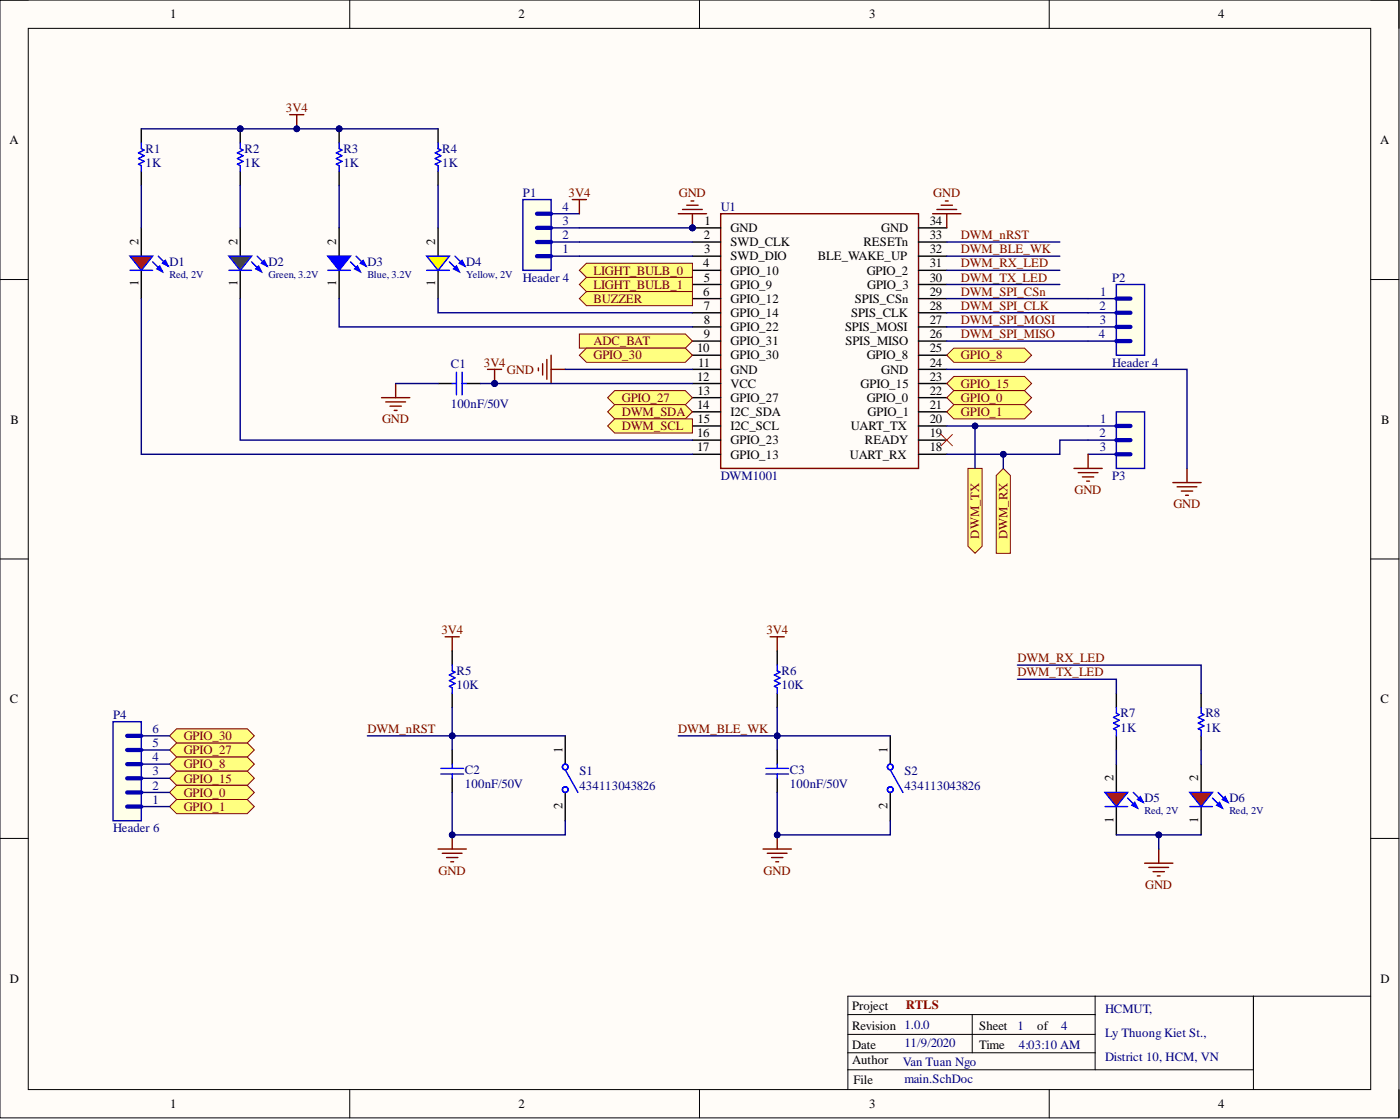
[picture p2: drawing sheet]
<svg xmlns="http://www.w3.org/2000/svg" width="251mm" height="201mm" viewBox="0 0 251 201" stroke-linecap="round" stroke-linejoin="round" font-family="sans-serif">
<defs><g id="words">
<g font-size="2.3">
<text x="30.5" y="3.3">1</text>
<text x="93" y="3.3">2</text>
<text x="155.9" y="3.3">3</text>
<text x="218.5" y="3.3">4</text>
<text x="1.7" y="25.8">A</text>
<text x="247.6" y="25.8">A</text>
<text x="126.4" y="40.4">1</text>
<text x="131.1" y="41.6">GND</text>
<text x="158.1" y="41.6">GND</text>
<text x="166.8" y="40.4">34</text>
<text x="24.8" y="43.9" transform="rotate(-90 24.8 43.9)">2</text>
<text x="42.6" y="43.9" transform="rotate(-90 42.6 43.9)">2</text>
<text x="60.3" y="43.9" transform="rotate(-90 60.3 43.9)">2</text>
<text x="78.1" y="43.9" transform="rotate(-90 78.1 43.9)">2</text>
<text x="126.2" y="48">4</text>
<text x="126.3" y="42.9">2</text>
<text x="126.3" y="45.4">3</text>
<text x="131.1" y="44.2">SWD_CLK</text>
<text x="131.1" y="46.7">SWD_DIO</text>
<text x="146.7" y="46.7">BLE_WAKE_UP</text>
<text x="154.9" y="44.2">RESETn</text>
<text x="166.8" y="48">31</text>
<text x="166.8" y="45.4">32</text>
<text x="166.8" y="42.9">33</text>
<text x="24.8" y="51.4" transform="rotate(-90 24.8 51.4)">1</text>
<text x="42.6" y="51.4" transform="rotate(-90 42.6 51.4)">1</text>
<text x="60.3" y="51.4" transform="rotate(-90 60.3 51.4)">1</text>
<text x="78.1" y="51.4" transform="rotate(-90 78.1 51.4)">1</text>
<text x="126.2" y="53.1">6</text>
<text x="126.3" y="50.5">5</text>
<text x="131.1" y="49.3">GPIO_10</text>
<text x="131.1" y="51.8">GPIO_9</text>
<text x="155.5" y="49.3">GPIO_2</text>
<text x="155.6" y="51.8">GPIO_3</text>
<text x="166.8" y="53.1">29</text>
<text x="166.8" y="50.5">30</text>
<text x="126.3" y="55.6">7</text>
<text x="126.3" y="58.1">8</text>
<text x="131.1" y="54.3">GPIO_12</text>
<text x="131.1" y="56.9">GPIO_14</text>
<text x="131.1" y="59.4">GPIO_22</text>
<text x="151.6" y="59.4">SPIS_MOSI</text>
<text x="152.7" y="56.9">SPIS_CLK</text>
<text x="153.4" y="54.3">SPIS_CSn</text>
<text x="166.8" y="58.1">27</text>
<text x="166.8" y="55.6">28</text>
<text x="125.1" y="63.2">10</text>
<text x="125.2" y="65.8">11</text>
<text x="126.3" y="60.7">9</text>
<text x="131.1" y="64.5">GPIO_30</text>
<text x="131.1" y="61.9">GPIO_31</text>
<text x="151.7" y="61.9">SPIS_MISO</text>
<text x="155.5" y="64.5">GPIO_8</text>
<text x="166.8" y="63.2">25</text>
<text x="166.8" y="60.7">26</text>
<text x="166.8" y="65.8">24</text>
<text x="125.1" y="68.3">12</text>
<text x="125.2" y="70.8">13</text>
<text x="131.1" y="67">GND</text>
<text x="131.1" y="69.6">VCC</text>
<text x="154.4" y="69.6">GPIO_15</text>
<text x="158.1" y="67">GND</text>
<text x="166.8" y="68.3">23</text>
<text x="166.8" y="70.8">22</text>
<text x="1.9" y="76">B</text>
<text x="125.1" y="73.4">14</text>
<text x="125.2" y="75.9">15</text>
<text x="131.1" y="72.1">GPIO_27</text>
<text x="131.1" y="74.6">I2C_SDA</text>
<text x="131.1" y="77.2">I2C_SCL</text>
<text x="152.6" y="77.2">UART_TX</text>
<text x="155.5" y="72.1">GPIO_0</text>
<text x="155.7" y="74.6">GPIO_1</text>
<text x="166.8" y="73.4">21</text>
<text x="166.8" y="75.9">20</text>
<text x="247.8" y="76">B</text>
<text x="125.1" y="78.4">16</text>
<text x="125.1" y="81">17</text>
<text x="131.1" y="79.7">GPIO_23</text>
<text x="131.1" y="82.2">GPIO_13</text>
<text x="152.5" y="82.2">UART_RX</text>
<text x="155.2" y="79.7">READY</text>
<text x="166.8" y="78.4">19</text>
<text x="166.8" y="81">18</text>
<text x="1.8" y="126.1">C</text>
<text x="247.7" y="126.1">C</text>
<text x="100.9" y="135" transform="rotate(-90 100.9 135)">1</text>
<text x="159.2" y="135" transform="rotate(-90 159.2 135)">1</text>
<text x="199.8" y="140.1" transform="rotate(-90 199.8 140.1)">2</text>
<text x="215" y="140.1" transform="rotate(-90 215 140.1)">2</text>
<text x="100.9" y="145.2" transform="rotate(-90 100.9 145.2)">2</text>
<text x="159.2" y="145.2" transform="rotate(-90 159.2 145.2)">2</text>
<text x="199.8" y="147.6" transform="rotate(-90 199.8 147.6)">1</text>
<text x="215" y="147.6" transform="rotate(-90 215 147.6)">1</text>
<text x="1.8" y="176.2">D</text>
<text x="247.7" y="176.2">D</text>
<text x="152.9" y="181.2">Project</text>
<text x="152.9" y="184.8">Revision 1.0.0</text>
<text x="175.7" y="184.8">Sheet</text>
<text x="186.1" y="184.8">of</text>
<text x="152.9" y="188.1">Date</text>
<text x="152.9" y="190.9">Author</text>
<text x="175.7" y="188.1">Time</text>
<text x="153.1" y="194.4">File</text>
<text x="30.5" y="198.8">1</text>
<text x="93" y="198.8">2</text>
<text x="155.9" y="198.8">3</text>
<text x="218.5" y="198.8">4</text>
</g>
<g font-size="2.3" fill="#800000">
<text x="51.3" y="20.1">3V4</text>
<text x="102" y="35.3">3V4</text>
<text x="121.8" y="35.3">GND</text>
<text x="167.4" y="35.3">GND</text>
<text x="172.4" y="42.9">DWM_nRST</text>
<text x="172.4" y="45.4">DWM_BLE_WK</text>
<text x="172.4" y="48">DWM_RX_LED</text>
<text x="106.5" y="49.3">LIGHT_BULB_0</text>
<text x="106.5" y="51.8">LIGHT_BULB_1</text>
<text x="172.4" y="50.5">DWM_TX_LED</text>
<text x="172.4" y="53.1">DWM_SPI_CSn</text>
<text x="106.5" y="54.3">BUZZER</text>
<text x="172.4" y="55.6">DWM_SPI_CLK</text>
<text x="172.4" y="58.1">DWM_SPI_MOSI</text>
<text x="86.8" y="65.8">3V4</text>
<text x="106.5" y="61.9">ADC_BAT</text>
<text x="106.5" y="64.5">GPIO_30</text>
<text x="172.4" y="60.7">DWM_SPI_MISO</text>
<text x="172.4" y="64.5">GPIO_8</text>
<text x="90.9" y="67">GND</text>
<text x="172.4" y="69.6">GPIO_15</text>
<text x="68.5" y="75.9">GND</text>
<text x="111.6" y="72.1">GPIO_27</text>
<text x="111.6" y="74.6">DWM_SDA</text>
<text x="111.6" y="77.2">DWM_SCL</text>
<text x="172.4" y="72.1">GPIO_0</text>
<text x="172.4" y="74.6">GPIO_1</text>
<text x="192.8" y="88.6">GND</text>
<text x="210.5" y="91.1">GND</text>
<text x="175.7" y="96.6" transform="rotate(-90 175.7 96.6)">DWM_TX</text>
<text x="180.8" y="96.7" transform="rotate(-90 180.8 96.7)">DWM_RX</text>
<text x="79.2" y="113.7">3V4</text>
<text x="137.5" y="113.7">3V4</text>
<text x="182.5" y="118.8">DWM_RX_LED</text>
<text x="182.5" y="121.3">DWM_TX_LED</text>
<text x="65.9" y="131.5">DWM_nRST</text>
<text x="121.7" y="131.5">DWM_BLE_WK</text>
<text x="33" y="135.3">GPIO_27</text>
<text x="33" y="137.8">GPIO_8</text>
<text x="33" y="132.8">GPIO_30</text>
<text x="33" y="140.4">GPIO_15</text>
<text x="33" y="142.9">GPIO_0</text>
<text x="33" y="145.5">GPIO_1</text>
<text x="78.7" y="156.9">GND</text>
<text x="137" y="156.9">GND</text>
<text x="205.4" y="159.4">GND</text>
</g>
<g font-size="2.3" fill="#000080">
<text x="26.1" y="30">1K</text>
<text x="26.1" y="27.4">R1</text>
<text x="43.9" y="30">1K</text>
<text x="43.9" y="27.4">R2</text>
<text x="61.6" y="30">1K</text>
<text x="61.6" y="27.4">R3</text>
<text x="79.4" y="30">1K</text>
<text x="79.4" y="27.4">R4</text>
<text x="93.8" y="35.3">P1</text>
<text x="129.3" y="37.8">U1</text>
<text x="30.4" y="47.7">D1</text>
<text x="48.2" y="47.7">D2</text>
<text x="65.9" y="47.7">D3</text>
<text x="83.7" y="47.7">D4</text>
<text x="93.8" y="50.5">Header 4</text>
<text x="199.5" y="50.5">P2</text>
<text x="199.5" y="65.8">Header 4</text>
<text x="80.9" y="66">C1</text>
<text x="80.9" y="73.1">100nF/50V</text>
<text x="129.3" y="86.1">DWM1001</text>
<text x="199.5" y="86.1">P3</text>
<text x="81.9" y="123.6">10K</text>
<text x="81.9" y="121.1">R5</text>
<text x="140.2" y="123.6">10K</text>
<text x="140.2" y="121.1">R6</text>
<text x="20.3" y="129">P4</text>
<text x="201" y="131.2">1K</text>
<text x="201" y="128.7">R7</text>
<text x="216.3" y="131.2">1K</text>
<text x="216.3" y="128.7">R8</text>
<text x="83.4" y="141.4">100nF/50V</text>
<text x="83.4" y="138.9">C2</text>
<text x="103.9" y="139.1">S1</text>
<text x="103.9" y="141.6">434113043826</text>
<text x="141.7" y="141.4">100nF/50V</text>
<text x="141.7" y="138.9">C3</text>
<text x="162.3" y="139.1">S2</text>
<text x="162.3" y="141.6">434113043826</text>
<text x="205.4" y="143.9">D5</text>
<text x="220.6" y="143.9">D6</text>
<text x="20.3" y="149.3">Header 6</text>
<text x="182.5" y="184.8">1</text>
<text x="190.4" y="184.8">4</text>
<text x="198.3" y="181.7">HCMUT,</text>
<text x="162" y="191.1">Van Tuan Ngo</text>
<text x="162.3" y="187.8">11/9/2020</text>
<text x="182.8" y="188.1">4:03:10 AM</text>
<text x="198.3" y="186.1">Ly Thuong Kiet St.,</text>
<text x="198.3" y="190.4">District 10, HCM, VN</text>
<text x="162.3" y="194.2">main.SchDoc</text>
</g>
<g font-size="2.3" fill="#0c0087">
<text x="100.9" y="40.4">3</text>
<text x="100.9" y="37.8">4</text>
<text x="100.9" y="45.4">1</text>
<text x="100.9" y="42.9">2</text>
<text x="197.4" y="53.1">1</text>
<text x="197.2" y="55.6">2</text>
<text x="197.3" y="58.1">3</text>
<text x="197.2" y="60.7">4</text>
<text x="197.4" y="75.9">1</text>
<text x="197.2" y="78.4">2</text>
<text x="197.3" y="81">3</text>
<text x="27.4" y="131.5">6</text>
<text x="27.4" y="136.6">4</text>
<text x="27.4" y="134">5</text>
<text x="27.4" y="141.6">2</text>
<text x="27.4" y="139.1">3</text>
<text x="27.4" y="144.2">1</text>
</g>
<text font-size="2.3" fill="#980000" x="162.5" y="181">RTLS</text>
<g font-size="1.9" fill="#000080">
<text x="30.4" y="49.8">Red, 2V</text>
<text x="48.2" y="49.8">Green, 3.2V</text>
<text x="65.9" y="49.8">Blue, 3.2V</text>
<text x="83.7" y="49.8">Yellow, 2V</text>
<text x="205.4" y="146">Red, 2V</text>
<text x="220.6" y="146">Red, 2V</text>
</g>
</g></defs>
<path d="M0 0h251v200.5h-251z" fill-rule="evenodd" fill="#fffcf8"/>
<path d="M0 0h251v200.5h-251z" fill="none" stroke="#000" stroke-width=".18"/>
<path d="M5.1 5.1h240.8v190.4h-240.8z" fill-rule="evenodd" fill="#fffcf8"/>
<g fill="none" stroke="#000" stroke-width=".18">
<path d="M0 0h5.1M5.1 5.1h240.8v190.4h-240.8zM62.7 0v5.1M125.5 0v5.1M188.2 0v5.1M245.9 0h5.1v5.1M0 50.1h5.1M245.9 50.1h5.1M0 100.3h5.1M245.9 100.3h5.1M0 150.4h5.1M245.9 150.4h5.1"/>
<path d="M196.5 178.7v13.2M224.9 178.7v16.8M245.9 178.7h-93.8v16.8M62.7 195.5v5M125.5 195.5v5M152.1 182h44.4M152.1 185.6h44.4M152.1 188.9h44.4M152.1 191.9h72.8M174.4 182v6.9M188.2 195.5v5M251 195.5v5"/>
</g>
<circle cx="124.2" cy="40.9" r=".51" fill="#000080"/>
<circle cx="124.2" cy="40.9" r=".51" fill="none" stroke="#000080" stroke-width=".18"/>
<path d="M129.3 38.3h35.5v45.7h-35.5z" fill="none" stroke="#800000" stroke-width=".25"/>
<path d="M124.2 40.9h5.1" fill="none" stroke="#000" stroke-width=".25"/>
<circle cx="124.2" cy="40.9" r=".51" fill="#000080"/>
<circle cx="124.2" cy="40.9" r=".51" fill="none" stroke="#000080" stroke-width=".18"/>
<g fill="none" stroke="#000" stroke-width=".25">
<path d="M124.2 43.4h5.1M124.2 46h5.1M124.2 48.5h5.1M124.2 51h5.1M124.2 53.6h5.1M124.2 56.1h5.1M124.2 58.6h5.1M164.8 43.4h5.1M164.8 46h5.1M164.8 48.5h5.1M164.8 51h5.1M164.8 53.6h5.1"/>
<path d="M164.8 56.1h5.1M164.8 58.6h5.1M164.8 40.9h5.1M124.2 66.3h5.1M124.2 68.8h5.1M124.2 63.7h5.1M124.2 61.2h5.1M124.2 73.9h5.1M124.2 71.3h5.1M124.2 76.4h5.1M124.2 79h5.1M164.8 66.3h5.1"/>
<path d="M164.8 68.8h5.1M164.8 63.7h5.1M164.8 61.2h5.1M164.8 73.9h5.1M164.8 71.3h5.1M164.8 76.4h5.1M164.8 79h5.1M124.2 81.5h5.1M164.8 81.5h5.1"/>
</g>
<path d="M93.8 35.8h5.1v12.7h-5.1z" fill-rule="evenodd" fill="#ffffe8"/>
<path d="M93.8 35.8h5.1v12.7h-5.1z" fill="none" stroke="#0000b4" stroke-width=".25"/>
<path d="M98.9 38.3h5M98.9 46h5M98.9 43.4h5M98.9 40.9h5" fill="none" stroke="#0c0087" stroke-width=".25"/>
<path d="M96.3 38.3h2.6M96.3 46h2.6M96.3 43.4h2.6M96.3 40.9h2.6" fill="none" stroke="#0000b4" stroke-width=".76"/>
<path d="M121.7 38.3h5.1M122.5 37.6h3.5M123.2 36.8h2M124 36.1h.5M124.2 38.3v2.6" fill="none" stroke="#800000" stroke-width=".25"/>
<circle cx="124.2" cy="40.9" r=".51" fill="#000080"/>
<circle cx="124.2" cy="40.9" r=".51" fill="none" stroke="#000080" stroke-width=".18"/>
<path d="M102.7 35.8h2.5M103.9 35.8v2.5" fill="none" stroke="#800000" stroke-width=".25"/>
<path d="M60.8 40.9v5.1M60.8 48.5v5.1" fill="none" stroke="#000" stroke-width=".25"/>
<path d="M58.8 46h4.1l-2.1 2.5z" fill="#00f"/>
<path d="M58.8 46h4.1l-2.1 2.5zM58.8 48.5h4.1M62.9 47l1.7 1.7M63.9 46l1.8 1.7" fill="none" stroke="#00f" stroke-width=".25"/>
<path d="M65.2 46.7l.5 1-1.1-.5z" fill="#00f"/>
<path d="M65.2 46.7l.5 1-1.1-.5z" fill="none" stroke="#00f" stroke-width=".25"/>
<path d="M64.1 47.7l.5 1-1-.5z" fill="#00f"/>
<path d="M64.1 47.7l.5 1-1-.5z" fill="none" stroke="#00f" stroke-width=".25"/>
<path d="M78.6 40.9v5.1M78.6 48.5v5.1" fill="none" stroke="#000" stroke-width=".25"/>
<path d="M76.6 46h4l-2 2.5z" fill="#ff0"/>
<path d="M76.6 46h4l-2 2.5zM76.6 48.5h4M80.6 47l1.8 1.7M81.6 46l1.8 1.7" fill="none" stroke="#00f" stroke-width=".25"/>
<path d="M82.9 46.7l.5 1-1-.5z" fill="#00f"/>
<path d="M82.9 46.7l.5 1-1-.5z" fill="none" stroke="#00f" stroke-width=".25"/>
<path d="M81.9 47.7l.5 1-1-.5z" fill="#00f"/>
<path d="M81.9 47.7l.5 1-1-.5z" fill="none" stroke="#00f" stroke-width=".25"/>
<path d="M43.1 40.9v5.1M43.1 48.5v5.1" fill="none" stroke="#000" stroke-width=".25"/>
<path d="M41.1 46h4l-2 2.5z" fill="#0f0"/>
<path d="M41.1 46h4l-2 2.5zM41.1 48.5h4M45.1 47l1.8 1.7M46.1 46l1.8 1.7" fill="none" stroke="#00f" stroke-width=".25"/>
<path d="M47.4 46.7l.5 1-1-.5z" fill="#00f"/>
<path d="M47.4 46.7l.5 1-1-.5z" fill="none" stroke="#00f" stroke-width=".25"/>
<path d="M46.4 47.7l.5 1-1-.5z" fill="#00f"/>
<path d="M46.4 47.7l.5 1-1-.5z" fill="none" stroke="#00f" stroke-width=".25"/>
<path d="M25.4 40.9v5.1M25.4 48.5v5.1" fill="none" stroke="#000" stroke-width=".25"/>
<path d="M23.3 46h4.1l-2 2.5z" fill="#f00"/>
<path d="M23.3 46h4.1l-2 2.5zM23.3 48.5h4.1M27.4 47l1.8 1.7M28.4 46l1.8 1.7" fill="none" stroke="#00f" stroke-width=".25"/>
<path d="M29.7 46.7l.5 1-1-.5z" fill="#00f"/>
<path d="M29.7 46.7l.5 1-1-.5z" fill="none" stroke="#00f" stroke-width=".25"/>
<path d="M28.6 47.7l.6 1-1.1-.5z" fill="#00f"/>
<path d="M25.4 25.6v1.1l.5 .2-1.1 .5 1.1 .5-1.1 .5 1.1 .5-1.1 .6 .6 .2v1M28.6 47.7l.6 1-1.1-.5z" fill="none" stroke="#00f" stroke-width=".25"/>
<path d="M25.4 23.1v2.5M25.4 30.7v2.6" fill="none" stroke="#000" stroke-width=".25"/>
<circle cx="43.1" cy="23.1" r=".51" fill="#000080"/>
<circle cx="43.1" cy="23.1" r=".51" fill="none" stroke="#000080" stroke-width=".18"/>
<path d="M43.1 23.1v2.5M43.1 30.7v2.6" fill="none" stroke="#000" stroke-width=".25"/>
<circle cx="43.1" cy="23.1" r=".51" fill="#000080"/>
<circle cx="43.1" cy="23.1" r=".51" fill="none" stroke="#000080" stroke-width=".18"/>
<path d="M43.1 25.6v1.1l.5 .2-1 .5 1 .5-1 .5 1 .5-1 .6 .5 .2v1" fill="none" stroke="#00f" stroke-width=".25"/>
<circle cx="60.8" cy="23.1" r=".51" fill="#000080"/>
<circle cx="60.8" cy="23.1" r=".51" fill="none" stroke="#000080" stroke-width=".18"/>
<path d="M60.8 23.1v2.5M60.8 30.7v2.6" fill="none" stroke="#000" stroke-width=".25"/>
<circle cx="60.8" cy="23.1" r=".51" fill="#000080"/>
<circle cx="60.8" cy="23.1" r=".51" fill="none" stroke="#000080" stroke-width=".18"/>
<path d="M60.8 25.6v1.1l.6 .2-1.1 .5 1.1 .5-1.1 .5 1.1 .5-1.1 .6 .5 .2v1M78.6 25.6v1.1l.5 .2-1 .5 1 .5-1 .5 1 .5-1 .6 .5 .2v1" fill="none" stroke="#00f" stroke-width=".25"/>
<path d="M78.6 23.1v2.5M78.6 30.7v2.6" fill="none" stroke="#000" stroke-width=".25"/>
<path d="M52 20.6h2.5M53.2 20.6v2.5M96.6 66v.5M97.4 65.2v2.1M98.1 64.5v3.5M98.9 63.7v5.1M98.9 66.3h2.5" fill="none" stroke="#800000" stroke-width=".25"/>
<circle cx="53.2" cy="23.1" r=".51" fill="#000080"/>
<circle cx="53.2" cy="23.1" r=".51" fill="none" stroke="#000080" stroke-width=".18"/>
<path d="M87.5 66.3h2.5M88.7 66.3v2.5" fill="none" stroke="#800000" stroke-width=".25"/>
<circle cx="88.7" cy="68.8" r=".51" fill="#000080"/>
<circle cx="88.7" cy="68.8" r=".51" fill="none" stroke="#000080" stroke-width=".18"/>
<path d="M167.3 38.3h5.1M168.1 37.6h3.5M168.8 36.8h2.1M169.6 36.1h.5M169.9 38.3v2.6M79.9 114.2h2.5M81.1 114.2v2.6M78.6 152.3h5.1M79.4 153.1h3.5M80.1 153.8h2M80.9 154.6h.5M81.1 149.8v2.5" fill="none" stroke="#800000" stroke-width=".25"/>
<path d="M81.1 134.5v2.6M81.1 139.6v2.6M101.4 132v5.1M101.4 142.2v5" fill="none" stroke="#000" stroke-width=".25"/>
<g fill="none" stroke="#00f" stroke-width=".25">
<path d="M79.1 137.8h4.1M79.1 138.9h4.1M81.1 137.1v.7M81.1 138.9v.7M101.4 138.1l2.3 4.1"/>
<circle cx="101.4" cy="137.6" r=".51"/>
<circle cx="101.4" cy="141.6" r=".51"/>
</g>
<circle cx="81.1" cy="149.8" r=".51" fill="#000080"/>
<circle cx="81.1" cy="149.8" r=".51" fill="none" stroke="#000080" stroke-width=".18"/>
<path d="M139.4 134.5v2.6M139.4 139.6v2.6M159.7 132v5.1M159.7 142.2v5" fill="none" stroke="#000" stroke-width=".25"/>
<g fill="none" stroke="#00f" stroke-width=".25">
<path d="M137.4 137.8h4.1M137.4 138.9h4.1M139.4 137.1v.7M139.4 138.9v.7M159.7 138.1l2.3 4.1"/>
<circle cx="159.7" cy="137.6" r=".51"/>
<circle cx="159.7" cy="141.6" r=".51"/>
</g>
<path d="M138.2 114.2h2.5M139.4 114.2v2.6M136.9 152.3h5.1M137.7 153.1h3.5M138.4 153.8h2.1M139.2 154.6h.5M139.4 149.8v2.5" fill="none" stroke="#800000" stroke-width=".25"/>
<circle cx="139.4" cy="149.8" r=".51" fill="#000080"/>
<circle cx="139.4" cy="149.8" r=".51" fill="none" stroke="#000080" stroke-width=".18"/>
<path d="M200.3 137.1v5.1M200.3 144.7v5.1" fill="none" stroke="#000" stroke-width=".25"/>
<path d="M198.3 142.2h4l-2 2.5z" fill="#f00"/>
<path d="M198.3 142.2h4l-2 2.5zM198.3 144.7h4M202.3 143.2l1.8 1.7M203.3 142.2l1.8 1.7" fill="none" stroke="#00f" stroke-width=".25"/>
<path d="M204.6 142.9l.5 1-1-.5z" fill="#00f"/>
<path d="M204.6 142.9l.5 1-1-.5z" fill="none" stroke="#00f" stroke-width=".25"/>
<path d="M203.6 143.9l.5 1-1-.5z" fill="#00f"/>
<path d="M200.3 126.9v1l.5 .3-1 .5 1 .5-1 .5 1 .5-1 .5 .5 .3v1M203.6 143.9l.5 1-1-.5z" fill="none" stroke="#00f" stroke-width=".25"/>
<path d="M200.3 124.4v2.5M200.3 132v2.5M215.5 137.1v5.1M215.5 144.7v5.1" fill="none" stroke="#000" stroke-width=".25"/>
<path d="M213.5 142.2h4l-2 2.5z" fill="#f00"/>
<path d="M213.5 142.2h4l-2 2.5zM213.5 144.7h4M217.5 143.2l1.8 1.7M218.5 142.2l1.8 1.7" fill="none" stroke="#00f" stroke-width=".25"/>
<path d="M219.8 142.9l.5 1-1-.5z" fill="#00f"/>
<path d="M219.8 142.9l.5 1-1-.5z" fill="none" stroke="#00f" stroke-width=".25"/>
<path d="M218.8 143.9l.5 1-1-.5z" fill="#00f"/>
<path d="M215.5 126.9v1l.5 .3-1 .5 1 .5-1 .5 1 .5-1 .5 .5 .3v1M218.8 143.9l.5 1-1-.5z" fill="none" stroke="#00f" stroke-width=".25"/>
<path d="M215.5 124.4v2.5M215.5 132v2.5" fill="none" stroke="#000" stroke-width=".25"/>
<path d="M205.4 154.8h5M206.1 155.6h3.6M206.9 156.4h2M207.6 157.1h.5M207.9 152.3v2.5" fill="none" stroke="#800000" stroke-width=".25"/>
<path d="M200.3 51h5.1v12.7h-5.1z" fill-rule="evenodd" fill="#ffffe8"/>
<path d="M200.3 51h5.1v12.7h-5.1z" fill="none" stroke="#0000b4" stroke-width=".25"/>
<path d="M195.2 53.6h5.1M195.2 56.1h5.1M195.2 58.6h5.1M195.2 61.2h5.1" fill="none" stroke="#0c0087" stroke-width=".25"/>
<path d="M200.3 53.6h2.5M200.3 56.1h2.5M200.3 58.6h2.5M200.3 61.2h2.5" fill="none" stroke="#0000b4" stroke-width=".76"/>
<path d="M168.8 77.9l2.1 2.1M170.9 77.9l-2.1 2.1" fill="none" stroke="#f00" stroke-width=".18"/>
<path d="M200.3 73.9h5.1v10.1h-5.1z" fill-rule="evenodd" fill="#ffffe8"/>
<path d="M200.3 73.9h5.1v10.1h-5.1z" fill="none" stroke="#0000b4" stroke-width=".25"/>
<path d="M195.2 76.4h5.1M195.2 79h5.1M195.2 81.5h5.1" fill="none" stroke="#0c0087" stroke-width=".25"/>
<path d="M200.3 76.4h2.5M200.3 79h2.5M200.3 81.5h2.5" fill="none" stroke="#0000b4" stroke-width=".76"/>
<path d="M192.7 84h5.1M193.4 84.8h3.6M194.2 85.5h2M195 86.3h.5M195.2 81.5v2.5M210.4 86.6h5.1M211.2 87.3h3.5M211.9 88.1h2.1M212.7 88.8h.5M213 84v2.6" fill="none" stroke="#800000" stroke-width=".25"/>
<path d="M171.1 62.5h12.7l1.3 1.2-1.3 1.3h-12.7l-1.2-1.3z" fill-rule="evenodd" fill="#ffff80"/>
<path d="M171.1 62.5h12.7l1.3 1.2-1.3 1.3h-12.7l-1.2-1.3z" fill="none" stroke="#800000" stroke-width=".18"/>
<path d="M171.1 67.5h12.7l1.3 1.3-1.3 1.3h-12.7l-1.2-1.3z" fill-rule="evenodd" fill="#ffff80"/>
<path d="M171.1 67.5h12.7l1.3 1.3-1.3 1.3h-12.7l-1.2-1.3z" fill="none" stroke="#800000" stroke-width=".18"/>
<path d="M171.1 70.1h12.7l1.3 1.2-1.3 1.3h-12.7l-1.2-1.3z" fill-rule="evenodd" fill="#ffff80"/>
<path d="M171.1 70.1h12.7l1.3 1.2-1.3 1.3h-12.7l-1.2-1.3z" fill="none" stroke="#800000" stroke-width=".18"/>
<path d="M171.1 72.6h12.7l1.3 1.3-1.3 1.2h-12.7l-1.2-1.2z" fill-rule="evenodd" fill="#ffff80"/>
<path d="M171.1 72.6h12.7l1.3 1.3-1.3 1.2h-12.7l-1.2-1.2z" fill="none" stroke="#800000" stroke-width=".18"/>
<path d="M110.3 70.1h12.7l1.2 1.2-1.2 1.3h-12.7l-1.3-1.3z" fill-rule="evenodd" fill="#ffff80"/>
<path d="M110.3 70.1h12.7l1.2 1.2-1.2 1.3h-12.7l-1.3-1.3z" fill="none" stroke="#800000" stroke-width=".18"/>
<path d="M110.3 72.6h12.7l1.2 1.3-1.2 1.2h-12.7l-1.3-1.2z" fill-rule="evenodd" fill="#ffff80"/>
<path d="M110.3 72.6h12.7l1.2 1.3-1.2 1.2h-12.7l-1.3-1.2z" fill="none" stroke="#800000" stroke-width=".18"/>
<path d="M110.3 75.1h13.9v2.6h-13.9l-1.3-1.3z" fill-rule="evenodd" fill="#ffff80"/>
<path d="M110.3 75.1h13.9v2.6h-13.9l-1.3-1.3z" fill="none" stroke="#800000" stroke-width=".18"/>
<path d="M105.2 47.2h19v2.6h-19l-1.3-1.3z" fill-rule="evenodd" fill="#ffff80"/>
<path d="M105.2 47.2h19v2.6h-19l-1.3-1.3z" fill="none" stroke="#800000" stroke-width=".18"/>
<path d="M105.2 49.8h19v2.5h-19l-1.3-1.3z" fill-rule="evenodd" fill="#ffff80"/>
<path d="M105.2 49.8h19v2.5h-19l-1.3-1.3z" fill="none" stroke="#800000" stroke-width=".18"/>
<path d="M105.2 52.3h19v2.5h-19l-1.3-1.2z" fill-rule="evenodd" fill="#ffff80"/>
<path d="M105.2 52.3h19v2.5h-19l-1.3-1.2z" fill="none" stroke="#800000" stroke-width=".18"/>
<path d="M173.7 84h2.5v14l-1.3 1.3-1.2-1.3z" fill-rule="evenodd" fill="#ffff80"/>
<path d="M173.7 84h2.5v14l-1.3 1.3-1.2-1.3z" fill="none" stroke="#800000" stroke-width=".18"/>
<path d="M180 84l1.3 1.3v14h-2.6v-14z" fill-rule="evenodd" fill="#ffff80"/>
<path d="M180 84l1.3 1.3v14h-2.6v-14z" fill="none" stroke="#800000" stroke-width=".18"/>
<path d="M31.7 133.3h12.7l1.2 1.2-1.2 1.3h-12.7l-1.3-1.3z" fill-rule="evenodd" fill="#ffff80"/>
<path d="M31.7 133.3h12.7l1.2 1.2-1.2 1.3h-12.7l-1.3-1.3z" fill="none" stroke="#800000" stroke-width=".18"/>
<path d="M31.7 135.8h12.7l1.2 1.3-1.2 1.2h-12.7l-1.3-1.2z" fill-rule="evenodd" fill="#ffff80"/>
<path d="M31.7 135.8h12.7l1.2 1.3-1.2 1.2h-12.7l-1.3-1.2z" fill="none" stroke="#800000" stroke-width=".18"/>
<path d="M31.7 138.3h12.7l1.2 1.3-1.2 1.3h-12.7l-1.3-1.3z" fill-rule="evenodd" fill="#ffff80"/>
<path d="M31.7 138.3h12.7l1.2 1.3-1.2 1.3h-12.7l-1.3-1.3z" fill="none" stroke="#800000" stroke-width=".18"/>
<path d="M31.7 140.9h12.7l1.2 1.3-1.2 1.2h-12.7l-1.3-1.2z" fill-rule="evenodd" fill="#ffff80"/>
<path d="M31.7 140.9h12.7l1.2 1.3-1.2 1.2h-12.7l-1.3-1.2z" fill="none" stroke="#800000" stroke-width=".18"/>
<path d="M31.7 143.4h12.7l1.2 1.3-1.2 1.3h-12.7l-1.3-1.3z" fill-rule="evenodd" fill="#ffff80"/>
<path d="M31.7 143.4h12.7l1.2 1.3-1.2 1.3h-12.7l-1.3-1.3z" fill="none" stroke="#800000" stroke-width=".18"/>
<path d="M81.1 116.8v2.5M139.4 116.8v2.5M81.1 124.4v2.5M139.4 124.4v2.5" fill="none" stroke="#000" stroke-width=".25"/>
<path d="M81.1 119.3v1l.5 .3-1 .5 1 .5-1 .5 1 .5-1 .5 .5 .3v1M139.4 119.3v1l.5 .3-1 .5 1 .5-1 .5 1 .5-1 .5 .5 .3v1" fill="none" stroke="#00f" stroke-width=".25"/>
<path d="M103.9 59.9h19.1l1.2 1.3-1.2 1.3h-19.1z" fill-rule="evenodd" fill="#ffff80"/>
<path d="M103.9 59.9h19.1l1.2 1.3-1.2 1.3h-19.1z" fill="none" stroke="#800000" stroke-width=".18"/>
<path d="M78.6 68.8h2.5M83.7 68.8h2.5" fill="none" stroke="#000" stroke-width=".25"/>
<path d="M81.1 68.8h.8M81.9 66.8v4M82.9 66.8v4M82.9 68.8h.8" fill="none" stroke="#00f" stroke-width=".25"/>
<path d="M68.5 71.3h5M69.2 72.1h3.6M70 72.9h2M70.7 73.6h.5M71 68.8v2.5" fill="none" stroke="#800000" stroke-width=".25"/>
<path d="M105.2 62.5h17.8l1.2 1.2-1.2 1.3h-17.8l-1.3-1.3z" fill-rule="evenodd" fill="#ffff80"/>
<path d="M105.2 62.5h17.8l1.2 1.2-1.2 1.3h-17.8l-1.3-1.3z" fill="none" stroke="#800000" stroke-width=".18"/>
<path d="M31.7 130.7h12.7l1.2 1.3-1.2 1.3h-12.7l-1.3-1.3z" fill-rule="evenodd" fill="#ffff80"/>
<path d="M31.7 130.7h12.7l1.2 1.3-1.2 1.3h-12.7l-1.3-1.3z" fill="none" stroke="#800000" stroke-width=".18"/>
<path d="M20.3 129.5h5.1v17.7h-5.1z" fill-rule="evenodd" fill="#ffffe8"/>
<path d="M20.3 129.5h5.1v17.7h-5.1z" fill="none" stroke="#0000b4" stroke-width=".25"/>
<path d="M25.4 139.6h5M25.4 137.1h5M25.4 134.5h5M25.4 132h5M25.4 144.7h5M25.4 142.2h5" fill="none" stroke="#0c0087" stroke-width=".25"/>
<path d="M22.8 134.5h2.6M22.8 132h2.6M22.8 139.6h2.6M22.8 137.1h2.6M22.8 144.7h2.6M22.8 142.2h2.6" fill="none" stroke="#0000b4" stroke-width=".76"/>
<path d="M207.9 149.8v2.5" fill="none" stroke="#000080" stroke-width=".25"/>
<circle cx="207.9" cy="149.8" r=".51" fill="#000080"/>
<circle cx="207.9" cy="149.8" r=".51" fill="none" stroke="#000080" stroke-width=".18"/>
<path d="M25.4 23.1h53.2M25.4 53.6v27.9h98.8" fill="none" stroke="#000080" stroke-width=".25"/>
<circle cx="43.1" cy="23.1" r=".51" fill="#000080"/>
<circle cx="43.1" cy="23.1" r=".51" fill="none" stroke="#000080" stroke-width=".18"/>
<circle cx="53.2" cy="23.1" r=".51" fill="#000080"/>
<circle cx="53.2" cy="23.1" r=".51" fill="none" stroke="#000080" stroke-width=".18"/>
<circle cx="60.8" cy="23.1" r=".51" fill="#000080"/>
<circle cx="60.8" cy="23.1" r=".51" fill="none" stroke="#000080" stroke-width=".18"/>
<path d="M43.1 53.6v25.4h81.1M60.8 53.6v5h63.4M65.9 132h15.2" fill="none" stroke="#000080" stroke-width=".25"/>
<circle cx="81.1" cy="132" r=".51" fill="#000080"/>
<circle cx="81.1" cy="132" r=".51" fill="none" stroke="#000080" stroke-width=".18"/>
<path d="M78.6 53.6v2.5h45.6M71 68.8h7.6M81.1 142.2v7.6h20.3v-2.6" fill="none" stroke="#000080" stroke-width=".25"/>
<circle cx="81.1" cy="149.8" r=".51" fill="#000080"/>
<circle cx="81.1" cy="149.8" r=".51" fill="none" stroke="#000080" stroke-width=".18"/>
<path d="M81.1 132h20.3" fill="none" stroke="#000080" stroke-width=".25"/>
<circle cx="81.1" cy="132" r=".51" fill="#000080"/>
<circle cx="81.1" cy="132" r=".51" fill="none" stroke="#000080" stroke-width=".18"/>
<path d="M86.2 68.8h2.5" fill="none" stroke="#000080" stroke-width=".25"/>
<circle cx="88.7" cy="68.8" r=".51" fill="#000080"/>
<circle cx="88.7" cy="68.8" r=".51" fill="none" stroke="#000080" stroke-width=".18"/>
<path d="M88.7 68.8h35.5" fill="none" stroke="#000080" stroke-width=".25"/>
<circle cx="88.7" cy="68.8" r=".51" fill="#000080"/>
<circle cx="88.7" cy="68.8" r=".51" fill="none" stroke="#000080" stroke-width=".18"/>
<path d="M103.9 46h20.3M103.9 43.4h20.3M103.9 40.9h20.3M101.4 66.3h22.8" fill="none" stroke="#000080" stroke-width=".25"/>
<circle cx="124.2" cy="40.9" r=".51" fill="#000080"/>
<circle cx="124.2" cy="40.9" r=".51" fill="none" stroke="#000080" stroke-width=".18"/>
<path d="M121.7 132h17.7" fill="none" stroke="#000080" stroke-width=".25"/>
<circle cx="139.4" cy="132" r=".51" fill="#000080"/>
<circle cx="139.4" cy="132" r=".51" fill="none" stroke="#000080" stroke-width=".18"/>
<path d="M139.4 142.2v7.6h20.3v-2.6" fill="none" stroke="#000080" stroke-width=".25"/>
<circle cx="139.4" cy="149.8" r=".51" fill="#000080"/>
<circle cx="139.4" cy="149.8" r=".51" fill="none" stroke="#000080" stroke-width=".18"/>
<path d="M139.4 132h20.3" fill="none" stroke="#000080" stroke-width=".25"/>
<circle cx="139.4" cy="132" r=".51" fill="#000080"/>
<circle cx="139.4" cy="132" r=".51" fill="none" stroke="#000080" stroke-width=".18"/>
<path d="M195.2 79h-5.1v2.5h-20.2" fill="none" stroke="#000080" stroke-width=".25"/>
<circle cx="180" cy="81.5" r=".51" fill="#000080"/>
<circle cx="180" cy="81.5" r=".51" fill="none" stroke="#000080" stroke-width=".18"/>
<path d="M169.9 76.4h25.3" fill="none" stroke="#000080" stroke-width=".25"/>
<circle cx="174.9" cy="76.4" r=".51" fill="#000080"/>
<circle cx="174.9" cy="76.4" r=".51" fill="none" stroke="#000080" stroke-width=".18"/>
<path d="M169.9 58.6h25.3M169.9 56.1h25.3M169.9 53.6h25.3M169.9 51h20.2M169.9 48.5h20.2M169.9 46h20.2M169.9 43.4h20.2M169.9 66.3h43.1v17.7M169.9 61.2h25.3M182.5 119.3h33v5.1M182.5 121.8h17.8v2.6M200.3 149.8h15.2" fill="none" stroke="#000080" stroke-width=".25"/>
<circle cx="207.9" cy="149.8" r=".51" fill="#000080"/>
<circle cx="207.9" cy="149.8" r=".51" fill="none" stroke="#000080" stroke-width=".18"/>
<path d="M25.4 33.3v7.6M43.1 33.3v7.6M60.8 33.3v7.6M78.6 33.3v7.6M81.1 126.9v7.6" fill="none" stroke="#000080" stroke-width=".25"/>
<circle cx="81.1" cy="132" r=".51" fill="#000080"/>
<circle cx="81.1" cy="132" r=".51" fill="none" stroke="#000080" stroke-width=".18"/>
<path d="M139.4 126.9v7.6" fill="none" stroke="#000080" stroke-width=".25"/>
<circle cx="139.4" cy="132" r=".51" fill="#000080"/>
<circle cx="139.4" cy="132" r=".51" fill="none" stroke="#000080" stroke-width=".18"/>
<path d="M174.9 76.4v7.6" fill="none" stroke="#000080" stroke-width=".25"/>
<circle cx="174.9" cy="76.4" r=".51" fill="#000080"/>
<circle cx="174.9" cy="76.4" r=".51" fill="none" stroke="#000080" stroke-width=".18"/>
<path d="M180 81.5v2.5" fill="none" stroke="#000080" stroke-width=".25"/>
<circle cx="180" cy="81.5" r=".51" fill="#000080"/>
<circle cx="180" cy="81.5" r=".51" fill="none" stroke="#000080" stroke-width=".18"/>
<path d="M200.3 134.5v2.6M215.5 134.5v2.6" fill="none" stroke="#000080" stroke-width=".25"/>
<use href="#words"/>
</svg>
